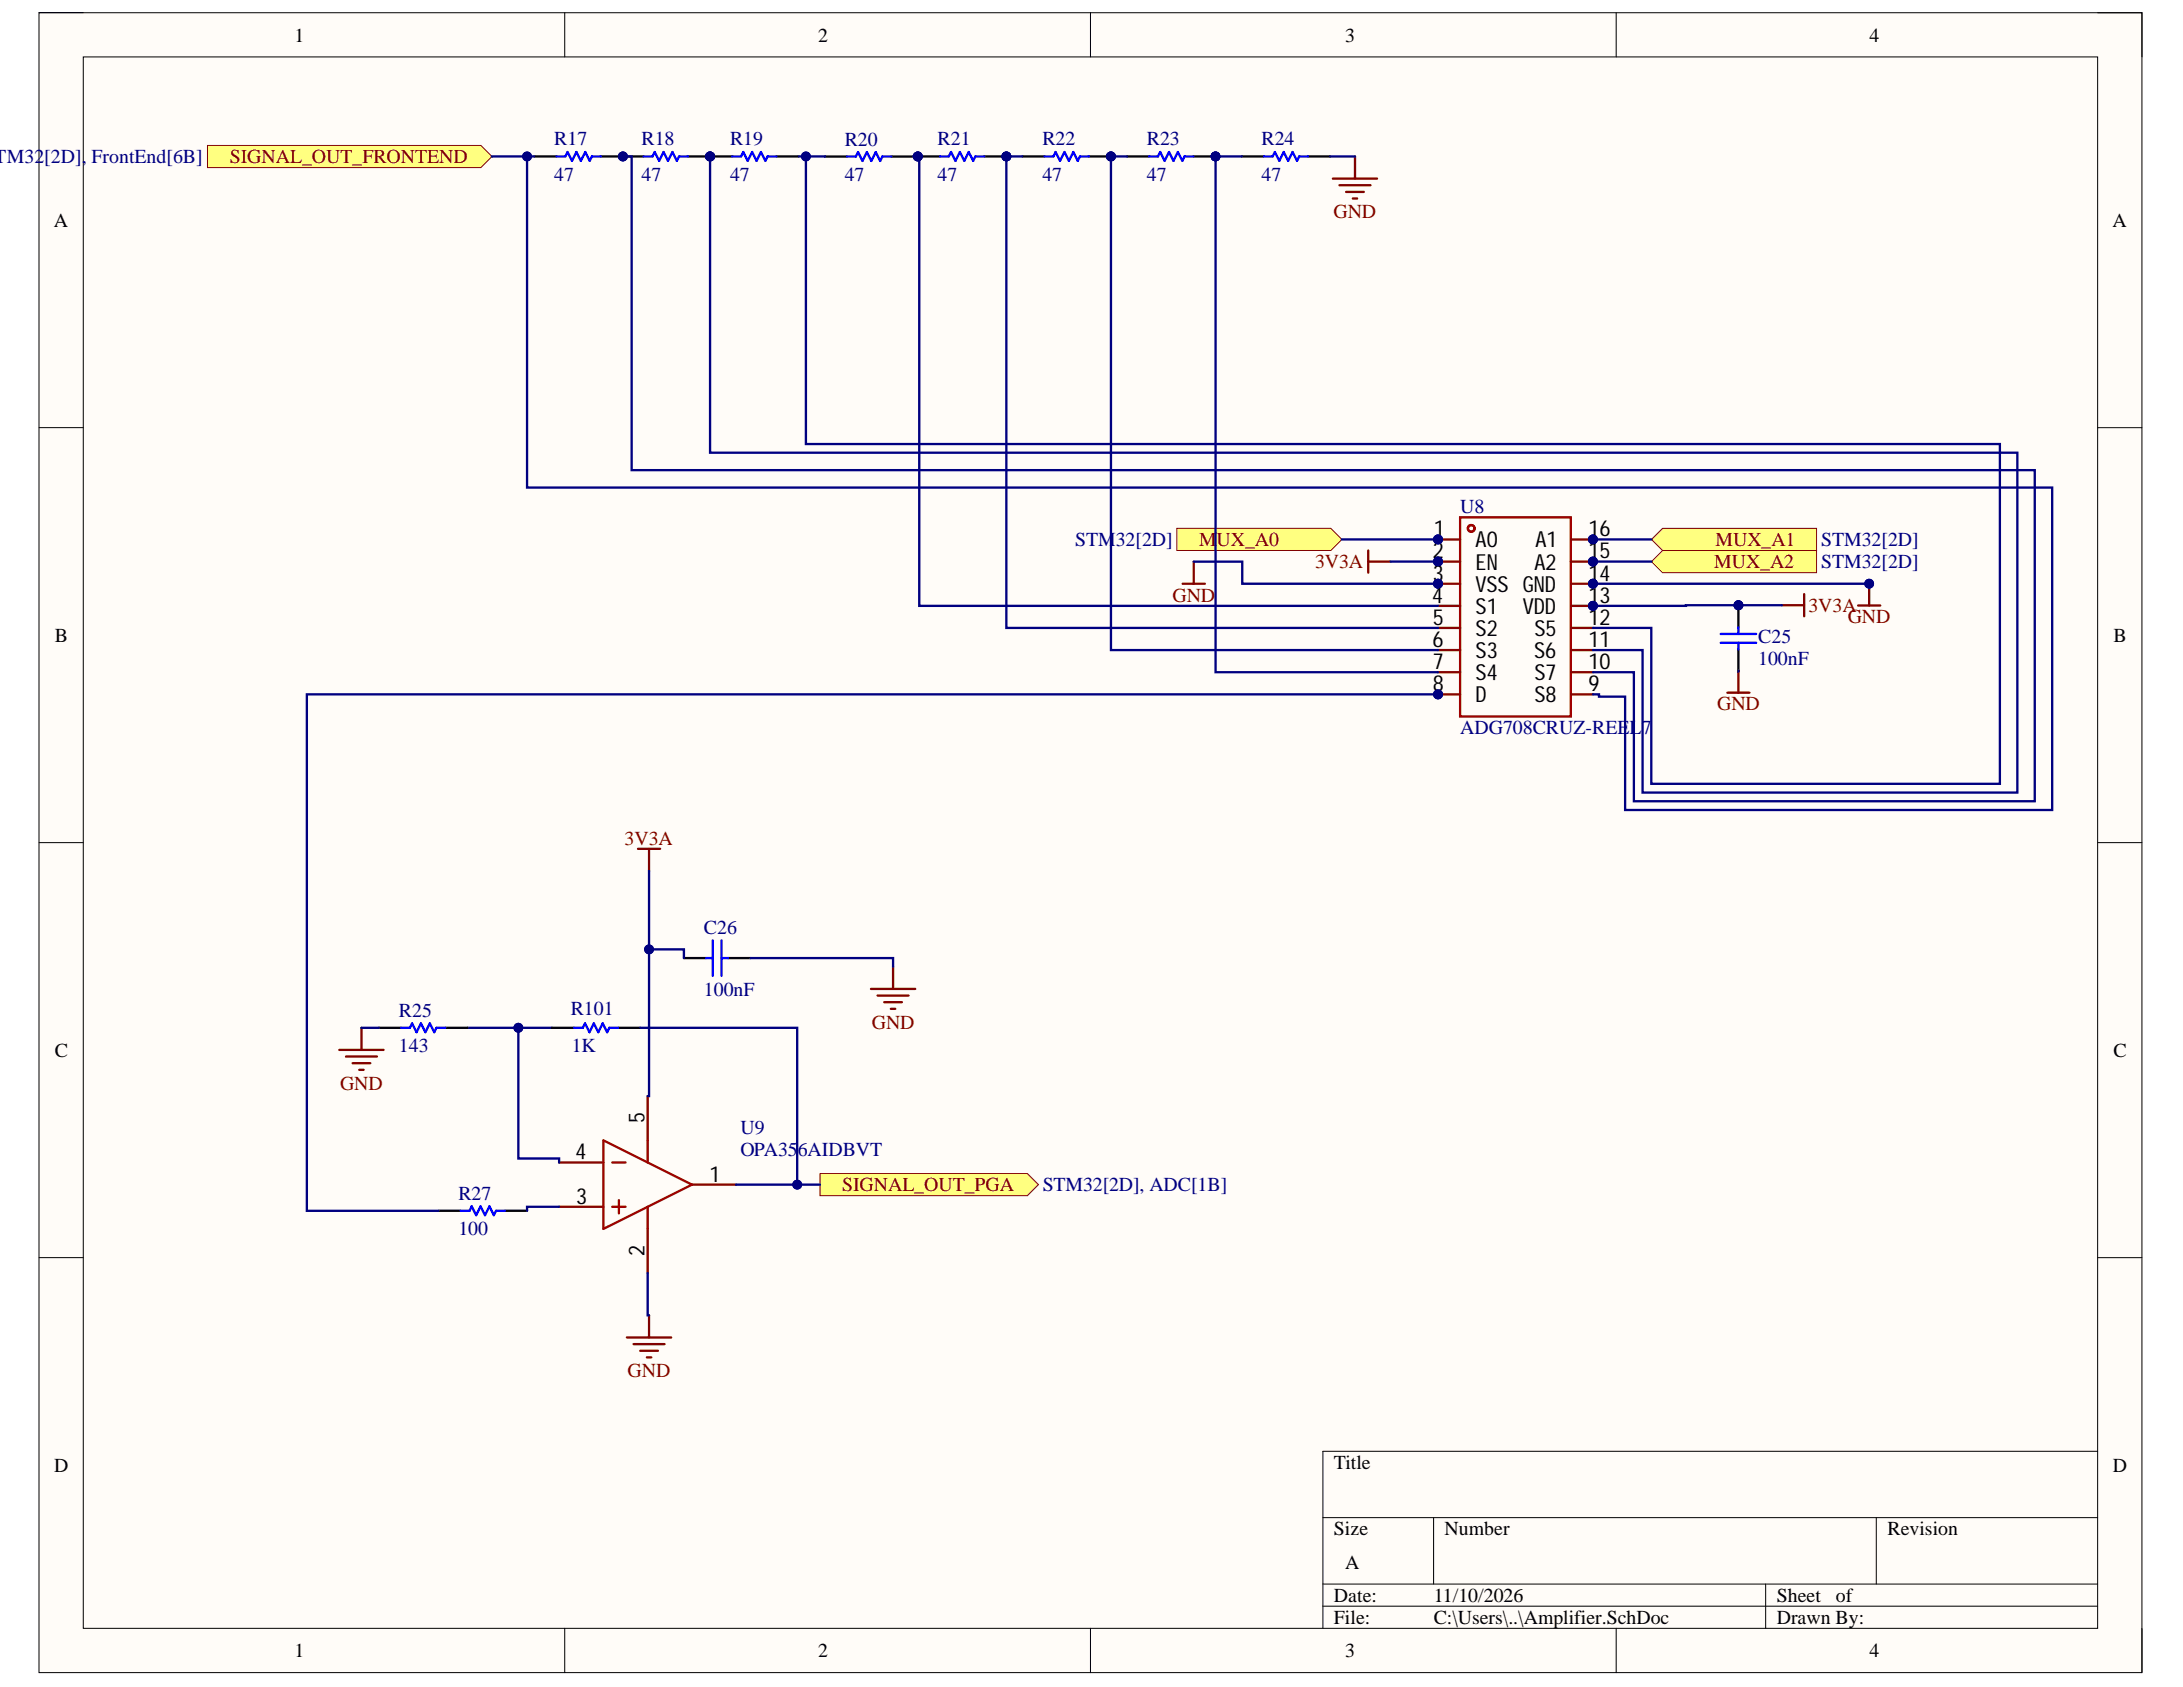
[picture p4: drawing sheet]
<svg xmlns="http://www.w3.org/2000/svg" width="279mm" height="216mm" viewBox="0 0 279 216" stroke-linecap="round" stroke-linejoin="round" font-family="sans-serif">
<defs><g id="words">
<g font-size="2.8">
<text x="183.4" y="71.5">2</text>
<text x="183.5" y="68.6">1</text>
<text x="188.9" y="70.1">A0</text>
<text x="196.5" y="70.1">A1</text>
<text x="203.3" y="71.5">15</text>
<text x="203.3" y="68.6">16</text>
<text x="183.3" y="77.1">4</text>
<text x="183.4" y="74.3">3</text>
<text x="188.9" y="72.9">EN</text>
<text x="188.9" y="75.7">VSS GND</text>
<text x="196.4" y="72.9">A2</text>
<text x="203.3" y="77.1">13</text>
<text x="203.3" y="74.3">14</text>
<text x="183.3" y="82.8">6</text>
<text x="183.4" y="80">5</text>
<text x="188.9" y="78.6">S1</text>
<text x="188.9" y="81.4">S2</text>
<text x="194.9" y="78.6">VDD</text>
<text x="196.4" y="81.4">S5</text>
<text x="203.3" y="82.8">11</text>
<text x="203.3" y="80">12</text>
<text x="183.4" y="85.6">7</text>
<text x="183.4" y="88.5">8</text>
<text x="188.9" y="84.2">S3</text>
<text x="188.9" y="87">S4</text>
<text x="188.9" y="89.9">D</text>
<text x="196.4" y="84.2">S6</text>
<text x="196.4" y="89.9">S8</text>
<text x="196.4" y="87">S7</text>
<text x="203.3" y="88.5">9</text>
<text x="203.3" y="85.6">10</text>
<text x="82.5" y="143.7" transform="rotate(-90 82.5 143.7)">5</text>
<text x="73.6" y="148.4">4</text>
<text x="73.7" y="154.1">3</text>
<text x="90.8" y="151.2">1</text>
<text x="82.5" y="160.8" transform="rotate(-90 82.5 160.8)">2</text>
</g>
<g font-size="2.5">
<text x="37.7" y="5.3">1</text>
<text x="104.7" y="5.3">2</text>
<text x="172.2" y="5.3">3</text>
<text x="239.3" y="5.3">4</text>
<text x="6.9" y="29">A</text>
<text x="270.4" y="29">A</text>
<text x="7" y="82.2">B</text>
<text x="270.5" y="82.2">B</text>
<text x="7" y="135.2">C</text>
<text x="270.5" y="135.2">C</text>
<text x="6.9" y="188.3">D</text>
<text x="170.7" y="188">Title</text>
<text x="270.4" y="188.3">D</text>
<text x="170.7" y="196.5">Size</text>
<text x="184.9" y="196.5">Number</text>
<text x="241.6" y="196.5">Revision</text>
<text x="172.2" y="200.7">A</text>
<text x="170.7" y="205">Date:</text>
<text x="170.7" y="207.8">File:</text>
<text x="183.5" y="205">11/10/2026</text>
<text x="183.5" y="207.8">C:\Users\..\Amplifier.SchDoc</text>
<text x="227.4" y="205">Sheet</text>
<text x="227.4" y="207.8">Drawn By:</text>
<text x="235" y="205">of</text>
<text x="37.7" y="212.1">1</text>
<text x="104.7" y="212.1">2</text>
<text x="172.2" y="212.1">3</text>
<text x="239.3" y="212.1">4</text>
</g>
<g font-size="2.5" fill="#000080">
<text x="-.7" y="20.9">TM32[2D], FrontEnd[6B]</text>
<text x="70.9" y="23.2">47</text>
<text x="70.9" y="18.6">R17</text>
<text x="82.1" y="23.2">47</text>
<text x="82.1" y="18.6">R18</text>
<text x="93.4" y="23.2">47</text>
<text x="93.4" y="18.6">R19</text>
<text x="108.1" y="23.2">47</text>
<text x="108.1" y="18.6">R20</text>
<text x="120" y="23.2">47</text>
<text x="120" y="18.6">R21</text>
<text x="133.4" y="23.2">47</text>
<text x="133.4" y="18.6">R22</text>
<text x="146.8" y="23.2">47</text>
<text x="146.8" y="18.6">R23</text>
<text x="161.5" y="23.2">47</text>
<text x="161.5" y="18.6">R24</text>
<text x="186.9" y="65.6">U8</text>
<text x="137.6" y="69.9">STM32[2D]</text>
<text x="233.1" y="69.9">STM32[2D]</text>
<text x="233.1" y="72.7">STM32[2D]</text>
<text x="225" y="82.3">C25</text>
<text x="225" y="85.1">100nF</text>
<text x="186.9" y="94">ADG708CRUZ-REEL7</text>
<text x="90.1" y="119.5">C26</text>
<text x="51.1" y="130.1">R25</text>
<text x="73.1" y="129.9">R101</text>
<text x="90.1" y="127.5">100nF</text>
<text x="51.1" y="134.6">143</text>
<text x="73.2" y="134.6">1K</text>
<text x="94.8" y="145.1">U9</text>
<text x="94.8" y="147.9">OPA356AIDBVT</text>
<text x="58.7" y="153.5">R27</text>
<text x="133.5" y="152.5">STM32[2D], ADC[1B]</text>
<text x="58.7" y="158.1">100</text>
</g>
<g font-size="2.5" fill="#800000">
<text x="29.4" y="20.9">SIGNAL_OUT_FRONTEND</text>
<text x="170.7" y="27.9">GND</text>
<text x="153.5" y="69.9">MUX_A0</text>
<text x="219.6" y="69.9">MUX_A1</text>
<text x="150.1" y="77">GND</text>
<text x="168.3" y="72.7">3V3A</text>
<text x="219.4" y="72.7">MUX_A2</text>
<text x="231.5" y="78.3">3V3A</text>
<text x="236.5" y="79.8">GND</text>
<text x="219.8" y="90.9">GND</text>
<text x="79.9" y="108.1">3V3A</text>
<text x="111.6" y="131.7">GND</text>
<text x="43.5" y="139.5">GND</text>
<text x="107.8" y="152.5">SIGNAL_OUT_PGA</text>
<text x="80.3" y="176.3">GND</text>
</g>
</g></defs>
<path d="M5 1.6h269.1v212.5h-269.1z" fill-rule="evenodd" fill="#fffcf8"/>
<path d="M5 1.6h269.1v212.5h-269.1z" fill="none" stroke="#000" stroke-width=".13"/>
<path d="M10.7 7.3h257.8v201.1h-257.8z" fill-rule="evenodd" fill="#fffcf8"/>
<g fill="none" stroke="#000" stroke-width=".13">
<path d="M5 1.6h5.7M10.7 7.3h257.8v201.1h-257.8zM72.3 1.6v5.7M139.6 1.6v5.7M206.9 1.6v5.7M268.5 1.6h5.6v5.7M5 54.7h5.7M268.5 54.7h5.6M5 107.8h5.7M268.5 107.8h5.6M5 160.9h5.7M268.5 161h5.6"/>
<path d="M169.3 194.2h99.2M183.5 194.2v8.5M240.1 194.2v8.5M268.5 185.7h-99.2v22.7M72.3 208.4v5.7M139.6 208.4v5.7M169.3 202.7h99.2M169.3 205.6h99.2M206.9 208.4v5.7M226 202.7v5.7M274.1 208.4v5.7"/>
</g>
<path d="M26.6 18.6h35l1.4 1.4-1.4 1.4h-35z" fill-rule="evenodd" fill="#ffff80"/>
<path d="M26.6 18.6h35l1.4 1.4-1.4 1.4h-35z" fill="none" stroke="#800000" stroke-width=".13"/>
<path d="M170.6 22.9h5.7M171.4 23.7h4M172.3 24.6h2.3M173.1 25.4h.6M173.4 20v2.9M43.4 134.4h5.7M44.3 135.2h3.9M45.1 136.1h2.3M46 136.9h.5M46.3 131.5v2.9" fill="none" stroke="#800000" stroke-width=".3"/>
<path d="M105 150.2h26.5l1.4 1.4-1.4 1.4h-26.5z" fill-rule="evenodd" fill="#ffff80"/>
<path d="M105 150.2h26.5l1.4 1.4-1.4 1.4h-26.5z" fill="none" stroke="#800000" stroke-width=".13"/>
<path d="M111.5 126.6h5.6M112.3 127.4h4M113.2 128.3h2.2M114 129.1h.6M114.3 123.7v2.9M80.2 171.2h5.7M81.1 172h4M81.9 172.9h2.3M82.8 173.7h.6M83.1 168.3v2.9" fill="none" stroke="#800000" stroke-width=".3"/>
<circle cx="79.7" cy="20" r=".57" fill="#000080"/>
<circle cx="79.7" cy="20" r=".57" fill="none" stroke="#000080" stroke-width=".13"/>
<path d="M68.4 20h2.8M76.9 20h2.8" fill="none" stroke="#000" stroke-width=".3"/>
<circle cx="79.7" cy="20" r=".57" fill="#000080"/>
<circle cx="79.7" cy="20" r=".57" fill="none" stroke="#000080" stroke-width=".13"/>
<path d="M71.2 20h1.2l.2-.5 .6 1.1 .6-1.1 .5 1.1 .6-1.1 .6 1.1 .3-.6h1.1" fill="none" stroke="#00f" stroke-width=".3"/>
<circle cx="90.9" cy="20" r=".57" fill="#000080"/>
<circle cx="90.9" cy="20" r=".57" fill="none" stroke="#000080" stroke-width=".13"/>
<path d="M79.5 20h2.9M88 20h2.9" fill="none" stroke="#000" stroke-width=".3"/>
<circle cx="90.9" cy="20" r=".57" fill="#000080"/>
<circle cx="90.9" cy="20" r=".57" fill="none" stroke="#000080" stroke-width=".13"/>
<path d="M82.4 20h1.1l.3-.5 .6 1.1 .5-1.1 .6 1.1 .6-1.1 .5 1.1 .3-.6h1.1" fill="none" stroke="#00f" stroke-width=".3"/>
<circle cx="90.9" cy="20" r=".57" fill="#000080"/>
<circle cx="90.9" cy="20" r=".57" fill="none" stroke="#000080" stroke-width=".13"/>
<path d="M90.9 20h2.8" fill="none" stroke="#000" stroke-width=".3"/>
<circle cx="90.9" cy="20" r=".57" fill="#000080"/>
<circle cx="90.9" cy="20" r=".57" fill="none" stroke="#000080" stroke-width=".13"/>
<path d="M99.4 20h2.8M105.6 20h2.8M114.1 20h2.8" fill="none" stroke="#000" stroke-width=".3"/>
<path d="M93.7 20h1.1l.3-.5 .6 1.1 .6-1.1 .5 1.1 .6-1.1 .6 1.1 .2-.6h1.2M108.4 20h1.1l.3-.5 .6 1.1 .6-1.1 .5 1.1 .6-1.1 .6 1.1 .2-.6h1.2" fill="none" stroke="#00f" stroke-width=".3"/>
<circle cx="117.5" cy="20" r=".57" fill="#000080"/>
<circle cx="117.5" cy="20" r=".57" fill="none" stroke="#000080" stroke-width=".13"/>
<circle cx="128.8" cy="20" r=".57" fill="#000080"/>
<circle cx="128.8" cy="20" r=".57" fill="none" stroke="#000080" stroke-width=".13"/>
<path d="M117.5 20h2.8" fill="none" stroke="#000" stroke-width=".3"/>
<circle cx="117.5" cy="20" r=".57" fill="#000080"/>
<circle cx="117.5" cy="20" r=".57" fill="none" stroke="#000080" stroke-width=".13"/>
<path d="M126 20h2.8" fill="none" stroke="#000" stroke-width=".3"/>
<circle cx="128.8" cy="20" r=".57" fill="#000080"/>
<circle cx="128.8" cy="20" r=".57" fill="none" stroke="#000080" stroke-width=".13"/>
<path d="M120.3 20h1.1l.3-.5 .6 1.1 .6-1.1 .5 1.1 .6-1.1 .6 1.1 .2-.6h1.2M161.8 20h1.1l.3-.5 .5 1.1 .6-1.1 .6 1.1 .5-1.1 .6 1.1 .3-.6h1.1" fill="none" stroke="#00f" stroke-width=".3"/>
<path d="M158.9 20h2.9M167.4 20h2.9" fill="none" stroke="#000" stroke-width=".3"/>
<path d="M211.4 71.9l1.4-1.4h19.7v2.8h-19.7z" fill-rule="evenodd" fill="#ffff80"/>
<path d="M211.4 71.9l1.4-1.4h19.7v2.8h-19.7z" fill="none" stroke="#800000" stroke-width=".13"/>
<path d="M211.4 69l1.4-1.4h19.7v2.9h-19.7z" fill-rule="evenodd" fill="#ffff80"/>
<path d="M211.4 69l1.4-1.4h19.7v2.9h-19.7z" fill="none" stroke="#800000" stroke-width=".13"/>
<path d="M150.6 67.6h19.7l1.4 1.4-1.4 1.5h-19.7z" fill-rule="evenodd" fill="#ffff80"/>
<path d="M150.6 67.6h19.7l1.4 1.4-1.4 1.5h-19.7z" fill="none" stroke="#800000" stroke-width=".13"/>
<path d="M175.1 70.5v2.8M175.1 71.9h2.9M237.8 77.5h2.9M239.2 74.7v2.8" fill="none" stroke="#800000" stroke-width=".3"/>
<circle cx="222.5" cy="77.5" r=".57" fill="#000080"/>
<circle cx="222.5" cy="77.5" r=".57" fill="none" stroke="#000080" stroke-width=".13"/>
<path d="M222.5 77.5v2.8M222.5 83.1v2.9" fill="none" stroke="#000" stroke-width=".3"/>
<circle cx="222.5" cy="77.5" r=".57" fill="#000080"/>
<circle cx="222.5" cy="77.5" r=".57" fill="none" stroke="#000080" stroke-width=".13"/>
<path d="M220.2 81.1h4.6M220.2 82.3h4.6M222.5 80.3v.8M222.5 82.3v.8M59 155h1.1l.3-.6 .5 1.1 .6-1.1 .6 1.1 .5-1.1 .6 1.1 .3-.5h1.1" fill="none" stroke="#00f" stroke-width=".3"/>
<path d="M151.4 74.7h2.8M152.8 71.9v2.8M228.1 77.5h2.8M230.9 76v2.9M221.1 88.7h2.8M222.5 85.8v2.9M81.7 108.6h2.8M83.1 108.6v2.9" fill="none" stroke="#800000" stroke-width=".3"/>
<path d="M56.1 155h2.9M64.6 155h2.9" fill="none" stroke="#000" stroke-width=".3"/>
<path d="M71.6 148.8h5.6M71.6 154.4h5.6M82.9 140.3v5.6M82.9 157.3v5.6M88.6 151.6h5.6" fill="none" stroke="#800" stroke-width=".3"/>
<path d="M77.2 145.9l11.4 5.7-11.4 5.7zM78.4 154.4h1.7M78.4 148.8h1.7M79.2 153.6v1.7M82.9 145.9v2.9M82.9 154.4v2.9" fill="none" stroke="#a00000" stroke-width=".3"/>
<circle cx="184" cy="69" r=".57" fill="#000080"/>
<circle cx="184" cy="69" r=".57" fill="none" stroke="#000080" stroke-width=".13"/>
<circle cx="184" cy="71.9" r=".57" fill="#000080"/>
<circle cx="184" cy="71.9" r=".57" fill="none" stroke="#000080" stroke-width=".13"/>
<circle cx="184" cy="74.7" r=".57" fill="#000080"/>
<circle cx="184" cy="74.7" r=".57" fill="none" stroke="#000080" stroke-width=".13"/>
<circle cx="184" cy="88.9" r=".57" fill="#000080"/>
<circle cx="184" cy="88.9" r=".57" fill="none" stroke="#000080" stroke-width=".13"/>
<circle cx="203.9" cy="77.5" r=".57" fill="#000080"/>
<circle cx="203.9" cy="77.5" r=".57" fill="none" stroke="#000080" stroke-width=".13"/>
<circle cx="203.9" cy="74.7" r=".57" fill="#000080"/>
<circle cx="203.9" cy="74.7" r=".57" fill="none" stroke="#000080" stroke-width=".13"/>
<circle cx="203.9" cy="71.9" r=".57" fill="#000080"/>
<circle cx="203.9" cy="71.9" r=".57" fill="none" stroke="#000080" stroke-width=".13"/>
<circle cx="203.9" cy="69" r=".57" fill="#000080"/>
<circle cx="203.9" cy="69" r=".57" fill="none" stroke="#000080" stroke-width=".13"/>
<g fill="none" stroke="#a00000" stroke-width=".3">
<path d="M186.9 66.2h14.1v25.5h-14.1z"/>
<circle cx="188.3" cy="67.6" r=".43"/>
</g>
<path d="M184 69h2.9" fill="none" stroke="#800" stroke-width=".3"/>
<circle cx="184" cy="69" r=".57" fill="#000080"/>
<circle cx="184" cy="69" r=".57" fill="none" stroke="#000080" stroke-width=".13"/>
<path d="M184 71.9h2.9" fill="none" stroke="#800" stroke-width=".3"/>
<circle cx="184" cy="71.9" r=".57" fill="#000080"/>
<circle cx="184" cy="71.9" r=".57" fill="none" stroke="#000080" stroke-width=".13"/>
<path d="M184 74.7h2.9" fill="none" stroke="#800" stroke-width=".3"/>
<circle cx="184" cy="74.7" r=".57" fill="#000080"/>
<circle cx="184" cy="74.7" r=".57" fill="none" stroke="#000080" stroke-width=".13"/>
<path d="M184 77.5h2.9M184 80.4h2.9M184 83.2h2.9M184 86h2.9M184 88.9h2.9" fill="none" stroke="#800" stroke-width=".3"/>
<circle cx="184" cy="88.9" r=".57" fill="#000080"/>
<circle cx="184" cy="88.9" r=".57" fill="none" stroke="#000080" stroke-width=".13"/>
<path d="M201 77.5h2.9M201 88.9h2.9M201 86h2.9M201 83.2h2.9M201 80.4h2.9" fill="none" stroke="#800" stroke-width=".3"/>
<circle cx="203.9" cy="77.5" r=".57" fill="#000080"/>
<circle cx="203.9" cy="77.5" r=".57" fill="none" stroke="#000080" stroke-width=".13"/>
<path d="M201 74.7h2.9" fill="none" stroke="#800" stroke-width=".3"/>
<circle cx="203.9" cy="74.7" r=".57" fill="#000080"/>
<circle cx="203.9" cy="74.7" r=".57" fill="none" stroke="#000080" stroke-width=".13"/>
<path d="M201 71.9h2.9" fill="none" stroke="#800" stroke-width=".3"/>
<circle cx="203.9" cy="71.9" r=".57" fill="#000080"/>
<circle cx="203.9" cy="71.9" r=".57" fill="none" stroke="#000080" stroke-width=".13"/>
<path d="M201 69h2.9" fill="none" stroke="#800" stroke-width=".3"/>
<circle cx="203.9" cy="69" r=".57" fill="#000080"/>
<circle cx="203.9" cy="69" r=".57" fill="none" stroke="#000080" stroke-width=".13"/>
<circle cx="142.2" cy="20" r=".57" fill="#000080"/>
<circle cx="142.2" cy="20" r=".57" fill="none" stroke="#000080" stroke-width=".13"/>
<path d="M130.9 20h2.8M139.4 20h2.8" fill="none" stroke="#000" stroke-width=".3"/>
<circle cx="142.2" cy="20" r=".57" fill="#000080"/>
<circle cx="142.2" cy="20" r=".57" fill="none" stroke="#000080" stroke-width=".13"/>
<path d="M133.7 20h1.1l.3-.5 .6 1.1 .5-1.1 .6 1.1 .6-1.1 .5 1.1 .3-.6h1.2" fill="none" stroke="#00f" stroke-width=".3"/>
<circle cx="155.6" cy="20" r=".57" fill="#000080"/>
<circle cx="155.6" cy="20" r=".57" fill="none" stroke="#000080" stroke-width=".13"/>
<path d="M144.2 20h2.9M152.7 20h2.9" fill="none" stroke="#000" stroke-width=".3"/>
<circle cx="155.6" cy="20" r=".57" fill="#000080"/>
<circle cx="155.6" cy="20" r=".57" fill="none" stroke="#000080" stroke-width=".13"/>
<path d="M147.1 20h1.1l.3-.5 .6 1.1 .5-1.1 .6 1.1 .6-1.1 .5 1.1 .3-.6h1.1M90.4 122.6h.8M91.2 120.3v4.6M92.4 120.3v4.6M92.4 122.6h.8" fill="none" stroke="#00f" stroke-width=".3"/>
<path d="M87.5 122.6h2.9M93.2 122.6h2.8" fill="none" stroke="#000" stroke-width=".3"/>
<path d="M68.4 20h-5.4" fill="none" stroke="#000080" stroke-width=".3"/>
<circle cx="67.5" cy="20" r=".57" fill="#000080"/>
<circle cx="67.5" cy="20" r=".57" fill="none" stroke="#000080" stroke-width=".13"/>
<path d="M59.8 131.5h10.8" fill="none" stroke="#000080" stroke-width=".3"/>
<circle cx="66.3" cy="131.5" r=".57" fill="#000080"/>
<circle cx="66.3" cy="131.5" r=".57" fill="none" stroke="#000080" stroke-width=".13"/>
<path d="M170.3 20h3.1M203.6 71.9h7.8" fill="none" stroke="#000080" stroke-width=".3"/>
<circle cx="203.9" cy="71.9" r=".57" fill="#000080"/>
<circle cx="203.9" cy="71.9" r=".57" fill="none" stroke="#000080" stroke-width=".13"/>
<path d="M203.6 69h7.8" fill="none" stroke="#000080" stroke-width=".3"/>
<circle cx="203.9" cy="69" r=".57" fill="#000080"/>
<circle cx="203.9" cy="69" r=".57" fill="none" stroke="#000080" stroke-width=".13"/>
<path d="M171.7 69h12.6" fill="none" stroke="#000080" stroke-width=".3"/>
<circle cx="184" cy="69" r=".57" fill="#000080"/>
<circle cx="184" cy="69" r=".57" fill="none" stroke="#000080" stroke-width=".13"/>
<path d="M184.3 71.7v.2h-6.3" fill="none" stroke="#000080" stroke-width=".3"/>
<circle cx="184" cy="71.9" r=".57" fill="#000080"/>
<circle cx="184" cy="71.9" r=".57" fill="none" stroke="#000080" stroke-width=".13"/>
<path d="M228.1 77.5h-24.6M222.5 85.8v.2" fill="none" stroke="#000080" stroke-width=".3"/>
<circle cx="203.9" cy="77.5" r=".57" fill="#000080"/>
<circle cx="203.9" cy="77.5" r=".57" fill="none" stroke="#000080" stroke-width=".13"/>
<circle cx="222.5" cy="77.5" r=".57" fill="#000080"/>
<circle cx="222.5" cy="77.5" r=".57" fill="none" stroke="#000080" stroke-width=".13"/>
<path d="M117.5 20h-.6" fill="none" stroke="#000080" stroke-width=".3"/>
<circle cx="117.5" cy="20" r=".57" fill="#000080"/>
<circle cx="117.5" cy="20" r=".57" fill="none" stroke="#000080" stroke-width=".13"/>
<path d="M184.5 88.9h-145.2v66.1h16.8" fill="none" stroke="#000080" stroke-width=".3"/>
<circle cx="184" cy="88.9" r=".57" fill="#000080"/>
<circle cx="184" cy="88.9" r=".57" fill="none" stroke="#000080" stroke-width=".13"/>
<path d="M66.3 131.5v16.8h5.3v.5" fill="none" stroke="#000080" stroke-width=".3"/>
<circle cx="66.3" cy="131.5" r=".57" fill="#000080"/>
<circle cx="66.3" cy="131.5" r=".57" fill="none" stroke="#000080" stroke-width=".13"/>
<path d="M152.8 71.9h6.2v2.8h25.3M71.6 154.4h-4.1v.6M82.9 162.9v5.4h.2" fill="none" stroke="#000080" stroke-width=".3"/>
<circle cx="184" cy="74.7" r=".57" fill="#000080"/>
<circle cx="184" cy="74.7" r=".57" fill="none" stroke="#000080" stroke-width=".13"/>
<path d="M203.6 74.7h35.7" fill="none" stroke="#000080" stroke-width=".3"/>
<circle cx="203.9" cy="74.7" r=".57" fill="#000080"/>
<circle cx="203.9" cy="74.7" r=".57" fill="none" stroke="#000080" stroke-width=".13"/>
<circle cx="239.2" cy="74.7" r=".57" fill="#000080"/>
<circle cx="239.2" cy="74.7" r=".57" fill="none" stroke="#000080" stroke-width=".13"/>
<path d="M239.2 74.7h.1" fill="none" stroke="#000080" stroke-width=".3"/>
<circle cx="239.2" cy="74.7" r=".57" fill="#000080"/>
<circle cx="239.2" cy="74.7" r=".57" fill="none" stroke="#000080" stroke-width=".13"/>
<path d="M67.5 20v42.4h195.2v41.3h-54.7v-14.5h-3.3v-.3h-.8" fill="none" stroke="#000080" stroke-width=".3"/>
<circle cx="67.5" cy="20" r=".57" fill="#000080"/>
<circle cx="67.5" cy="20" r=".57" fill="none" stroke="#000080" stroke-width=".13"/>
<path d="M79.6 20h1.2v40.2h179.6v42.3h-51.3v-16.5h-5.2" fill="none" stroke="#000080" stroke-width=".3"/>
<circle cx="79.7" cy="20" r=".57" fill="#000080"/>
<circle cx="79.7" cy="20" r=".57" fill="none" stroke="#000080" stroke-width=".13"/>
<path d="M102.2 20h3.4" fill="none" stroke="#000080" stroke-width=".3"/>
<circle cx="103.1" cy="20" r=".57" fill="#000080"/>
<circle cx="103.1" cy="20" r=".57" fill="none" stroke="#000080" stroke-width=".13"/>
<path d="M90.9 20v37.9h167.3v43.5h-48v-18.2h-6.3" fill="none" stroke="#000080" stroke-width=".3"/>
<circle cx="90.9" cy="20" r=".57" fill="#000080"/>
<circle cx="90.9" cy="20" r=".57" fill="none" stroke="#000080" stroke-width=".13"/>
<path d="M103.1 20v36.8h152.9v43.5h-44.7v-19.9h-7.4" fill="none" stroke="#000080" stroke-width=".3"/>
<circle cx="103.1" cy="20" r=".57" fill="#000080"/>
<circle cx="103.1" cy="20" r=".57" fill="none" stroke="#000080" stroke-width=".13"/>
<path d="M117.5 20h.2v57.5h66.3" fill="none" stroke="#000080" stroke-width=".3"/>
<circle cx="117.5" cy="20" r=".57" fill="#000080"/>
<circle cx="117.5" cy="20" r=".57" fill="none" stroke="#000080" stroke-width=".13"/>
<path d="M128.8 20h2.1" fill="none" stroke="#000080" stroke-width=".3"/>
<circle cx="128.8" cy="20" r=".57" fill="#000080"/>
<circle cx="128.8" cy="20" r=".57" fill="none" stroke="#000080" stroke-width=".13"/>
<path d="M142.2 20h2" fill="none" stroke="#000080" stroke-width=".3"/>
<circle cx="142.2" cy="20" r=".57" fill="#000080"/>
<circle cx="142.2" cy="20" r=".57" fill="none" stroke="#000080" stroke-width=".13"/>
<path d="M155.6 20h3.3" fill="none" stroke="#000080" stroke-width=".3"/>
<circle cx="155.6" cy="20" r=".57" fill="#000080"/>
<circle cx="155.6" cy="20" r=".57" fill="none" stroke="#000080" stroke-width=".13"/>
<path d="M128.8 20v60.4h55.2" fill="none" stroke="#000080" stroke-width=".3"/>
<circle cx="128.8" cy="20" r=".57" fill="#000080"/>
<circle cx="128.8" cy="20" r=".57" fill="none" stroke="#000080" stroke-width=".13"/>
<path d="M142.2 20v63.2h41.8" fill="none" stroke="#000080" stroke-width=".3"/>
<circle cx="142.2" cy="20" r=".57" fill="#000080"/>
<circle cx="142.2" cy="20" r=".57" fill="none" stroke="#000080" stroke-width=".13"/>
<path d="M155.6 20v66h28.4" fill="none" stroke="#000080" stroke-width=".3"/>
<circle cx="155.6" cy="20" r=".57" fill="#000080"/>
<circle cx="155.6" cy="20" r=".57" fill="none" stroke="#000080" stroke-width=".13"/>
<path d="M83.1 121.5h4.4v1.1" fill="none" stroke="#000080" stroke-width=".3"/>
<circle cx="83.1" cy="121.5" r=".57" fill="#000080"/>
<circle cx="83.1" cy="121.5" r=".57" fill="none" stroke="#000080" stroke-width=".13"/>
<path d="M83.1 111.5v28.8h-.2" fill="none" stroke="#000080" stroke-width=".3"/>
<circle cx="83.1" cy="121.5" r=".57" fill="#000080"/>
<circle cx="83.1" cy="121.5" r=".57" fill="none" stroke="#000080" stroke-width=".13"/>
<path d="M46.3 131.5h2.2M96 122.6h18.3v1.1M94.2 151.6h10.8" fill="none" stroke="#000080" stroke-width=".3"/>
<path d="M48.5 131.5h2.8M57 131.5h2.8" fill="none" stroke="#000" stroke-width=".3"/>
<path d="M51.3 131.5h1.2l.2-.5 .6 1.1 .6-1.1 .5 1.1 .6-1.1 .6 1.1 .3-.6h1.1" fill="none" stroke="#00f" stroke-width=".3"/>
<circle cx="102" cy="151.6" r=".57" fill="#000080"/>
<circle cx="102" cy="151.6" r=".57" fill="none" stroke="#000080" stroke-width=".13"/>
<path d="M70.6 131.5h2.9M79.1 131.5h2.9" fill="none" stroke="#000" stroke-width=".3"/>
<path d="M73.5 131.5h1.1l.3-.5 .5 1.1 .6-1.1 .6 1.1 .5-1.1 .6 1.1 .3-.6h1.1" fill="none" stroke="#00f" stroke-width=".3"/>
<path d="M82 131.5h20v20.1" fill="none" stroke="#000080" stroke-width=".3"/>
<circle cx="102" cy="151.6" r=".57" fill="#000080"/>
<circle cx="102" cy="151.6" r=".57" fill="none" stroke="#000080" stroke-width=".13"/>
<use href="#words"/>
</svg>
